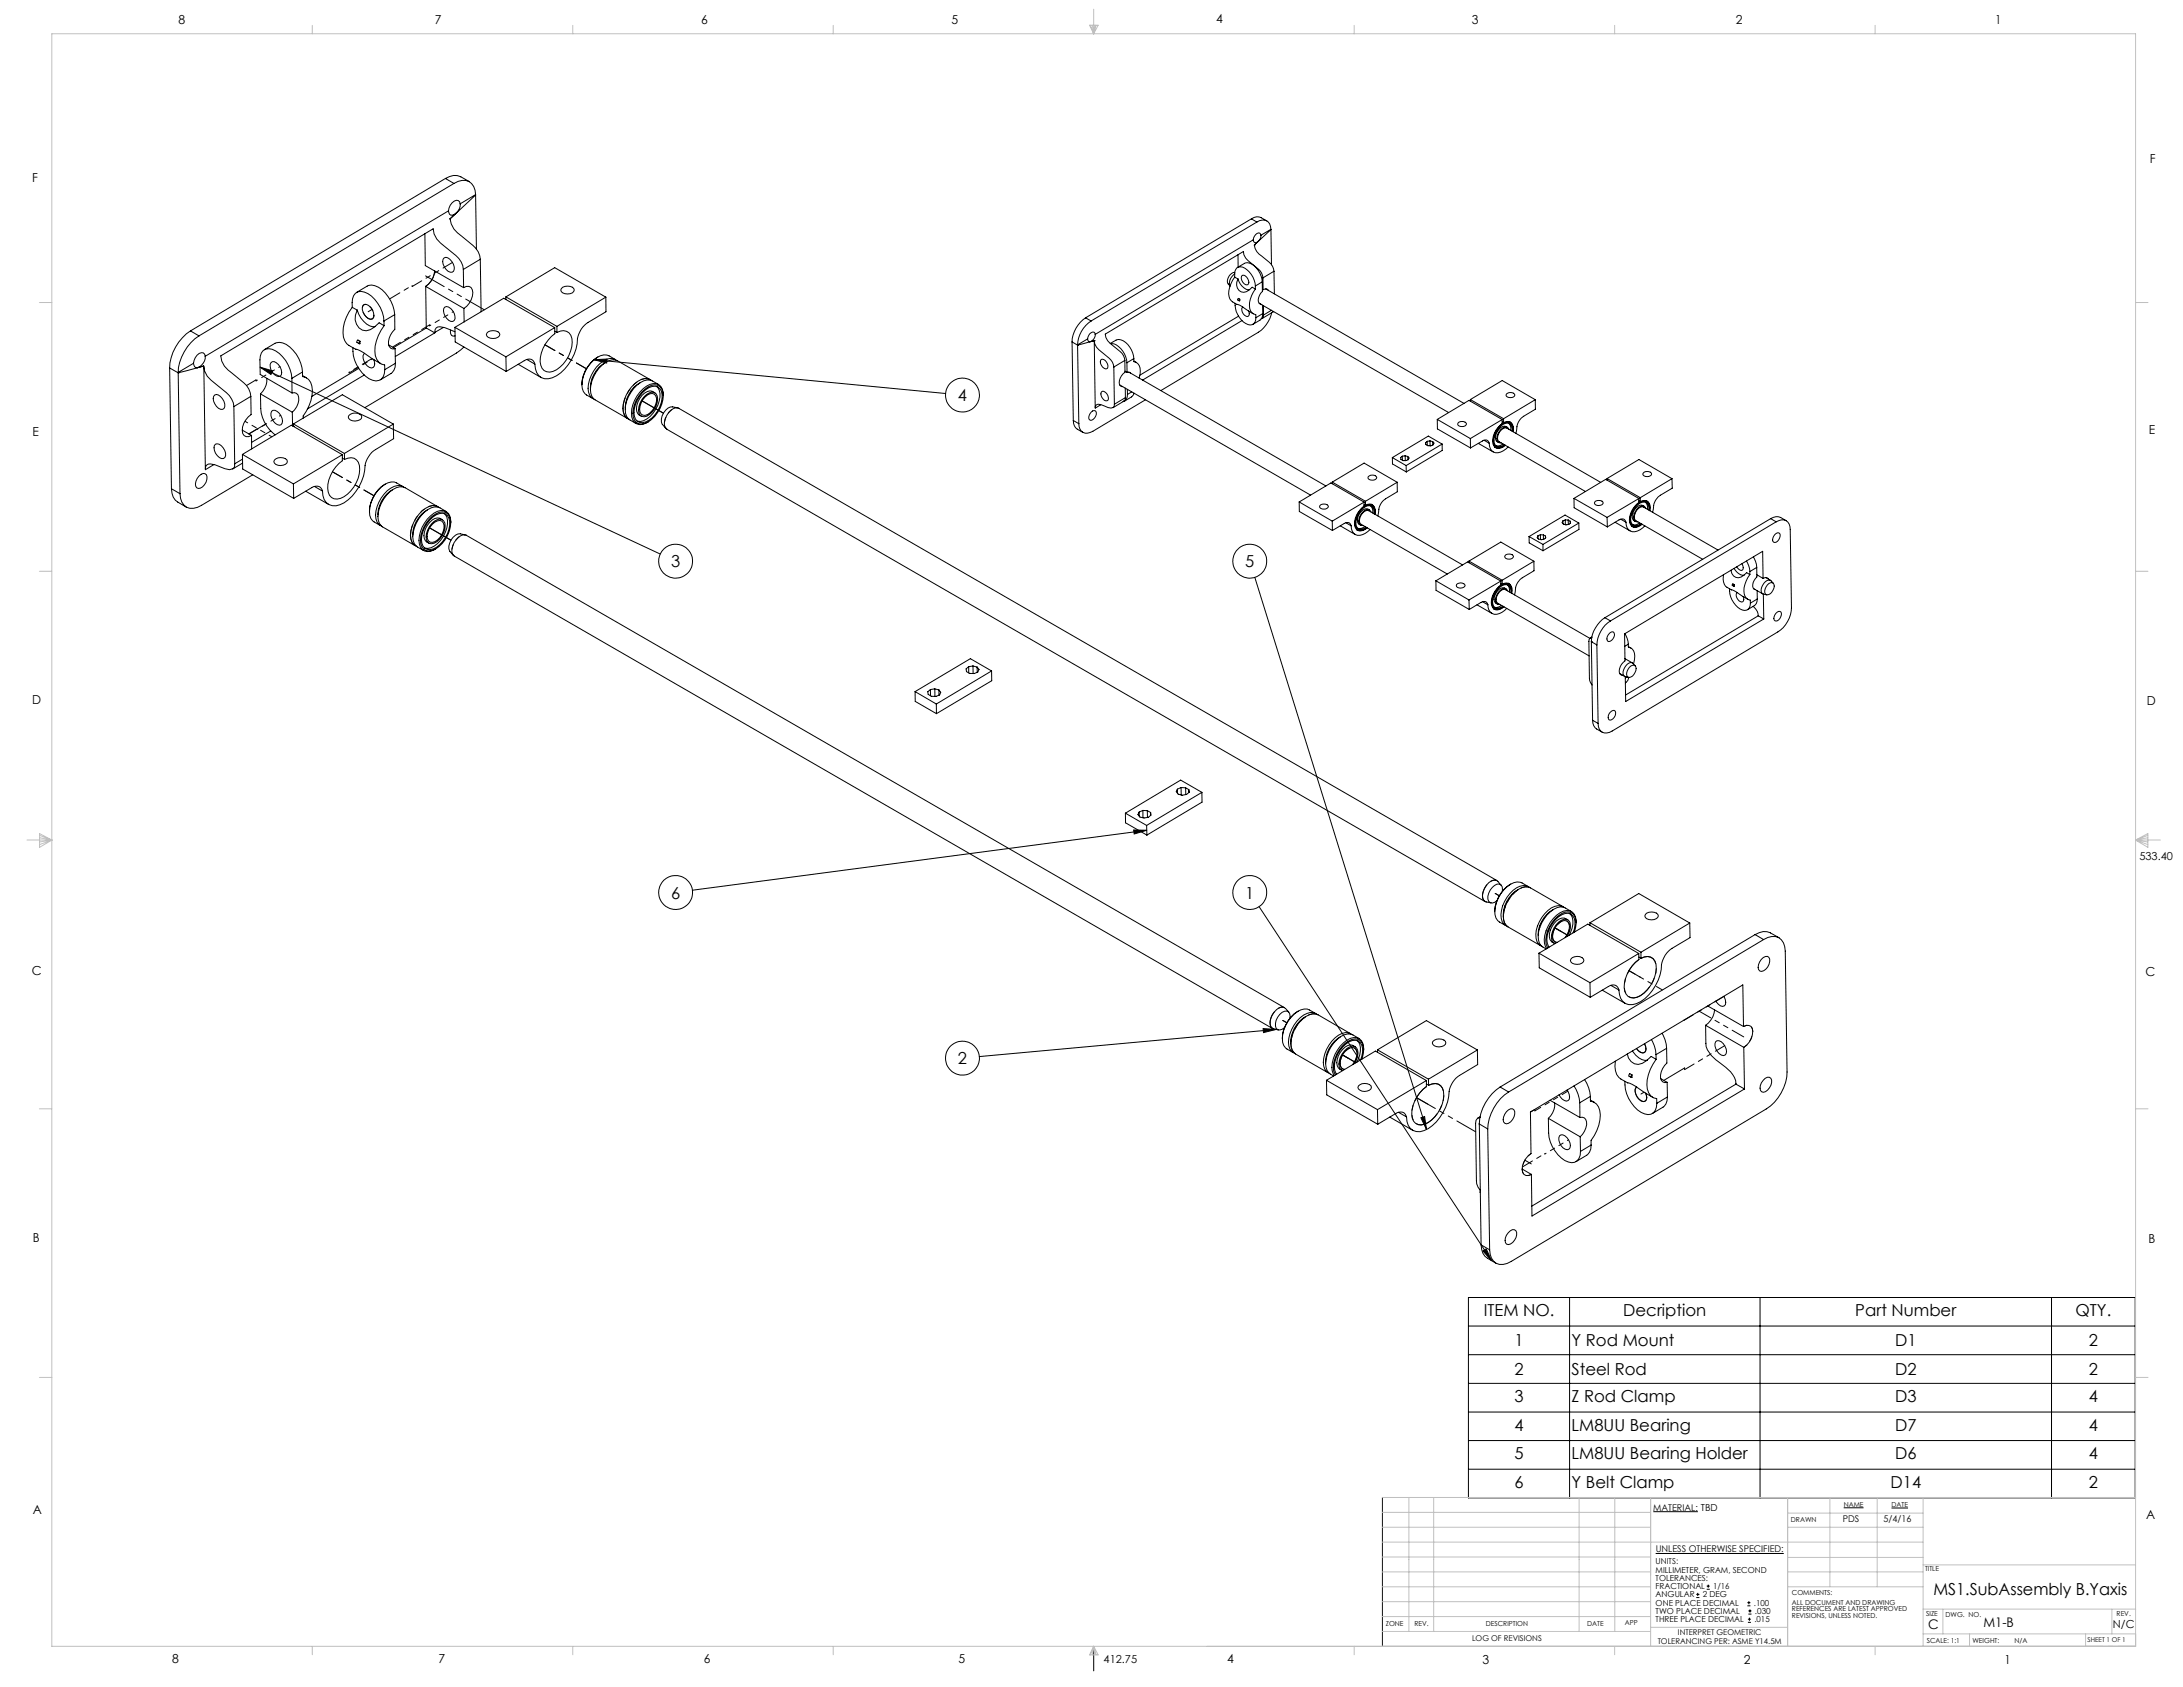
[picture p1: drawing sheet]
<svg xmlns="http://www.w3.org/2000/svg" width="559mm" height="432mm" viewBox="0 0 559 432" stroke-linecap="round" stroke-linejoin="round" font-family="sans-serif">
<defs><g id="words">
<g font-size="4.2">
<text x="245.2" y="102.7">4</text>
<text x="171.8" y="145.2">3</text>
<text x="318.8" y="145.2">5</text>
<text x="171.8" y="230">6</text>
<text x="318.8" y="230">1</text>
<text x="245.2" y="272.4">2</text>
<text x="379.8" y="336.9">ITEM NO.</text>
<text x="415.5" y="336.9">Decription</text>
<text x="474.9" y="336.9">Part Number</text>
<text x="531.3" y="336.9">QTY.</text>
<text x="387.7" y="344.6">1</text>
<text x="402.3" y="344.6">Y Rod Mount</text>
<text x="485.1" y="344.6">D1</text>
<text x="534.7" y="344.6">2</text>
<text x="387.7" y="351.9">2</text>
<text x="402.3" y="351.9">Steel Rod</text>
<text x="485.1" y="351.9">D2</text>
<text x="534.7" y="351.9">2</text>
<text x="387.7" y="358.9">3</text>
<text x="402.3" y="358.9">Z Rod Clamp</text>
<text x="485.1" y="358.9">D3</text>
<text x="534.7" y="358.9">4</text>
<text x="387.7" y="366.2">4</text>
<text x="402.3" y="366.2">LM8UU Bearing</text>
<text x="485.1" y="366.2">D7</text>
<text x="534.7" y="366.2">4</text>
<text x="387.7" y="373.5">5</text>
<text x="402.3" y="373.5">LM8UU Bearing Holder</text>
<text x="485.1" y="373.5">D6</text>
<text x="534.7" y="373.5">4</text>
<text x="387.7" y="380.8">6</text>
<text x="402.3" y="380.8">Y Belt Clamp</text>
<text x="484" y="380.8">D14</text>
<text x="534.7" y="380.8">2</text>
<text x="494.9" y="408.2">MS1.SubAssembly B.Yaxis</text>
</g>
<g font-size="3.4">
<text x="493.6" y="416.9">C</text>
<text x="507.7" y="416.5">M1-B</text>
</g>
<g font-size="3.2">
<text x="45.7" y="6.1">8</text>
<text x="111.3" y="6.1">7</text>
<text x="179.5" y="6.1">6</text>
<text x="243.5" y="6.1">5</text>
<text x="311.3" y="6">4</text>
<text x="376.8" y="6.1">3</text>
<text x="444.3" y="6.1">2</text>
<text x="510.7" y="6">1</text>
<text x="550.3" y="41.8">F</text>
<text x="8.2" y="46.6">F</text>
<text x="8.4" y="111.5">E</text>
<text x="550.1" y="111.2">E</text>
<text x="8.2" y="180.2">D</text>
<text x="549.6" y="180.4">D</text>
<text x="8.2" y="249.7">C</text>
<text x="549.2" y="249.9">C</text>
<text x="8.4" y="318">B</text>
<text x="550" y="318.2">B</text>
<text x="8.4" y="387.6">A</text>
<text x="549.4" y="388.7">A</text>
<text x="44.1" y="425.8">8</text>
<text x="112.2" y="425.8">7</text>
<text x="180.2" y="425.8">6</text>
<text x="245.3" y="425.7">5</text>
<text x="314.1" y="425.7">4</text>
<text x="379.5" y="425.8">3</text>
<text x="446.4" y="425.8">2</text>
<text x="513.1" y="425.8">1</text>
</g>
<g font-size="2.8">
<text x="547.6" y="220.2">533.40</text>
<text x="540.9" y="416.6">N/C</text>
<text x="282.5" y="425.7">412.75</text>
</g>
<g font-size="2.4">
<text x="423.2" y="386.7">MATERIAL: TBD</text>
<text x="471.7" y="389.7">PDS</text>
<text x="482.2" y="389.7">5/4/16</text>
<text x="423.8" y="397.4">UNLESS OTHERWISE SPECIFIED:</text>
</g>
<g font-size="2.1">
<text x="423.8" y="400.4">UNITS:</text>
<text x="423.8" y="402.5">MILLIMETER, GRAM, SECOND</text>
<text x="423.8" y="404.7">TOLERANCES:</text>
<text x="423.8" y="406.8">FRACTIONAL</text>
<text x="438.5" y="406.8">1/16</text>
<text x="423.8" y="413.1">TWO PLACE DECIMAL</text>
<text x="423.8" y="411">ONE PLACE DECIMAL</text>
<text x="423.8" y="408.9">ANGULAR</text>
<text x="435.9" y="408.9">2 DEG</text>
<text x="448.9" y="411">.100</text>
<text x="449.2" y="413.1">.030</text>
<text x="423.8" y="415.2">THREE PLACE DECIMAL</text>
<text x="449.1" y="415.2">.015</text>
</g>
<g font-size="2">
<text x="376.8" y="420">LOG OF REVISIONS</text>
<text x="429.5" y="418.4">INTERPRET GEOMETRIC</text>
<text x="424.3" y="420.9">TOLERANCING PER: ASME Y14.5M</text>
</g>
<g font-size="1.8">
<text x="458.4" y="389.5">DRAWN</text>
<text x="471.9" y="385.7">NAME</text>
<text x="484.2" y="385.8">DATE</text>
<text x="492.8" y="402.2">TITLE</text>
<text x="458.7" y="408.2">COMMENTS:</text>
<text x="458.7" y="410.7">ALL DOCUMENT AND DRAWING</text>
<text x="458.7" y="412.5">REFERENCES ARE LATEST APPROVED</text>
<text x="493.1" y="413.7">SIZE</text>
<text x="498" y="413.8">DWG. NO.</text>
<text x="541.8" y="413.7">REV.</text>
<text x="354.8" y="416.3">ZONE</text>
<text x="362" y="416.2">REV.</text>
<text x="380.4" y="416.2">DESCRIPTION</text>
<text x="406.3" y="416.2">DATE</text>
<text x="415.9" y="416">APP</text>
<text x="458.7" y="414.2">REVISIONS, UNLESS NOTED.</text>
<text x="493.2" y="420.5">SCALE: 1:1</text>
<text x="504.9" y="420.5">WEIGHT:</text>
<text x="515.6" y="420.5">N/A</text>
</g>
<text font-size="1.7" x="534.4" y="420.3">SHEET 1 OF 1</text>
</g></defs>
<g fill="none" stroke="#000" stroke-width=".26">
<path d="M108.8 59.8l.1 8.2 9.8 5.6M114 45.7a3.8 3.8 0 0 1 4-.4l2.2 1.2M114 45.7l2.2 1.3M114 45.7l-65.2 39M114.8 54l-62.3 37.2M115.2 56l.1 .2M115.2 56h.1M115.3 56.2a5.7 5.7 0 0 0 2.8 4.2l3 2.4a4.9 4.9 0 0 1 1.8 3.6M115.3 56v.2M116.2 47a3.2 3.2 0 0 1 5.4 1.7l.1 1.1M116.2 47l-65.3 39M116.9 54.4l-1.7 1.6"/>
<path d="M116.9 54.4l-1.6 1.6M117.8 52.2a2.74 2.74 0 0 1-2.4 2.9l-.3-.2-.3-.9M117.8 52.2l-.1-.6-.4-.3a2.57 2.57 0 0 0-2.5 2.7M121.7 49.9l-4.8 4.5M121.7 49.8l-3.9 2.4M121.7 49.8v.1M121.7 49.9l.3 13.9M320.3 56a3 3 0 0 1 4 .6M320.3 56l1.4 .8M320.3 56l-42.4 25.4M321.7 56.8a2.15 2.15 0 0 1 2.5-.3 2.15 2.15 0 0 1 1.1 2.2M321.7 56.8l-42.4 25.4"/>
<path d="M325.3 58.8l-4.2 3.9M325.3 58.7l-2.5 1.5M325.3 58.7v.1M325.3 58.8l.2 9M90.2 78.7a3.6 3.6 0 0 1 1.4-4 5.2 5.2 0 0 1 5.1 2.9 8.3 8.3 0 0 1 1.6 4.6M90.2 78.7a9.9 9.9 0 0 0-2.3 7.6 4.6 4.6 0 0 0 3.6 3.2l6 3.6M90.2 78.7l1.2 .7M91.3 74.9l2.7-1.7a4 4 0 0 1 4.6 1.8 9.4 9.4 0 0 1 2.4 5.5M91.4 79.4a5.9 5.9 0 0 0 4.1 4.2h.6M91.4 79.4a3.4 3.4 0 0 0 2.3 5.3l1.1-.3 2.2-1.8 1.3 .8M92.9 78.2a1.29 1.29 0 0 1 2 .5 2.42 2.42 0 0 1 .5 2.9 1.66 1.66 0 0 1-2.1-1 2.32 2.32 0 0 1-.4-2.4zM109 73.3l9.7 5.7"/>
<path d="M109 73.3l.1 10.7M111.3 69.3a5.1 5.1 0 0 1-2.3 4M113.7 66a1.61 1.61 0 0 1 2 1 2.32 2.32 0 0 1 .4 2.4 1.3 1.3 0 0 1-1.9-.5 2.35 2.35 0 0 1-.5-2.9zM113.9 78.6a1.66 1.66 0 0 1 2 1 2.39 2.39 0 0 1 .4 2.4 1.26 1.26 0 0 1-1.9-.5 2.42 2.42 0 0 1-.5-2.9zM118.6 69a5.1 5.1 0 0 0-1.9-3.6l-3-2.4a5.8 5.8 0 0 1-2.8-4.4l-54.4 32.5a5.6 5.6 0 0 0 2.9 4.4l2.9 2.4a4.9 4.9 0 0 1 1.9 3.6M118.6 69l.1 4.6M118.7 73.6a1.42 1.42 0 0 1 1.6-.2 1.42 1.42 0 0 1 .7 1.5 5.1 5.1 0 0 1-2.3 4.1M118.7 79l.1 3.4M122.9 66.4l-4.3 2.6M122.9 66.4l.3 13.4M129.5 76l12.5-7.5 13.1 7.6M129.5 76l13.1 7.5"/>
<path d="M129.5 76v.7M144 73.5a2.07 2.07 0 0 1 3 .7 1.99 1.99 0 0 1-3.5 .1zM155.1 76.1v3.7l-4.6 2.7a6.2 6.2 0 0 0-2.8 5.4 11.7 11.7 0 0 1-6.3 8.8 2.98 2.98 0 0 1-4.3-2.3l-.2-1.2M155.1 76.1l-12.5 7.4M316.1 70.9a2.29 2.29 0 0 1 .9-2.5 3.4 3.4 0 0 1 3.3 1.9 5.8 5.8 0 0 1 1 2.9M316.1 70.9a6.2 6.2 0 0 0-1.3 5.6l.7 .8 1.2 .6M316.1 70.9l.8 .5M316.1 69.7a2.03 2.03 0 0 0-1.7 1.4 2.03 2.03 0 0 0 .5 2.1 2.67 2.67 0 0 1 1.2-3.1M316.2 77.6a5.5 5.5 0 0 0 3.8 5.6 1.54 1.54 0 0 0 1.5-1.9M316.7 77.9l.7 .2 3.4 2.2M316.8 68.5l1.8-1.1a2.61 2.61 0 0 1 3 1.1 5.8 5.8 0 0 1 1.5 3.6M316.9 71.4a3.8 3.8 0 0 0 2.6 2.8l.4-.1"/>
<path d="M316.9 71.4a2.05 2.05 0 0 0-.1 2.4 2.05 2.05 0 0 0 2.3 .8l1.4-1.1 .8 .5M316.9 65.2v3.2M317.3 76.6l.1 .4h-.2zM317.4 76.6l-.4-.2-.2 .2 .4 .4M317.9 70.6l.2-.2a1.71 1.71 0 0 1 1.3 2.4 1.66 1.66 0 0 1-1.5-2.2zM318.1 78.6a1.54 1.54 0 0 0 1.4 2.3 1.15 1.15 0 0 0 .1-1.3M320.8 61.4l-40.4 24.2M321.1 62.7a3.5 3.5 0 0 0 1.9 2.8 5.4 5.4 0 0 1 3.1 3.9M321.1 62.7h.1M321.3 74a6.2 6.2 0 0 0-1.2 5.6l.4 .4 1 .5v.8M321.3 73.2v.8M322.3 77.6l48.5 28"/>
<path d="M322.8 60.2a1.79 1.79 0 0 1-1.6 1.9l-.4-.7M322.8 60.2l-.4-.5a1.67 1.67 0 0 0-1.6 1.7M323.1 72.1v2.5a2.8 2.8 0 0 0-.9 2.9l.6 .4M323.1 72.1l-1.8 1.1M323.1 74l.2 .2M323.2 78.1l.1 2.2M323.3 71.1a3.2 3.2 0 0 0-1.2-2.3 9.9 9.9 0 0 1-3.7-3.6l-.1-.8-35.4 21.1a3.7 3.7 0 0 0 1.9 2.9 5.3 5.3 0 0 1 3.1 3.9M323.3 71.1v3.1M323.3 74.2l.9-.3 .5 .5M323.4 78.2v2.4M324 73.9l50.8 29.4M325.5 79.4l-2.1 1.2"/>
<path d="M325.9 79.8l-2.8 1.7M326 79.7l-.1 .1M326.1 69.4l-2.8 1.7M326.1 69.4l.1 5.8M43.4 94.2l2.2 1.2M43.4 94.2l.5 30.9M45.6 95.4h.1M45.6 95.3v.1M45.6 95.4l.5 31M48.8 84.7a12 12 0 0 0-5.4 9.5M48.8 84.7l2.1 1.3M49.5 93l-3.9 2.3"/>
<path d="M50.9 86a12 12 0 0 0-5.3 9.3M52.1 93.7l-6.5 1.7M52.1 93.7l.1 .2M52.1 93.7h.1M52.2 93.9a5.6 5.6 0 0 0 2.8 4.2l3 2.4a5.3 5.3 0 0 1 1.9 3.6M52.2 93.9l.4 26M52.5 91.2a2.74 2.74 0 0 1-2.4 2.9l-.3-.2-.3-.9M52.5 91.2l-.1-.5-.4-.4a2.57 2.57 0 0 0-2.5 2.7M66.6 94l102.4 47.8M66.6 94l3.2 .9-.4 .9zM67.7 89.5l2.7-1.6a4 4 0 0 1 4.6 1.8 9.1 9.1 0 0 1 2.4 5.5M68.3 96.8a4.6 4.6 0 0 1-1.6 4"/>
<path d="M69.4 92.9l.3-.3a2.59 2.59 0 0 1 2.1 3.7 2.48 2.48 0 0 1-2.7-3zM74.7 96.8a8.7 8.7 0 0 0-5.1-7.4 2.16 2.16 0 0 0-3 1.7v4.7l8.2 4.8M74.7 96.8l.1 3.8M77.4 95.2v1.2a3.1 3.1 0 0 1 2.6 3.6 11.1 11.1 0 0 1-2.4 6.5v.5M77.4 96.1l1.1 .6M77.4 95.2l-2.7 1.6M90.3 89a8.8 8.8 0 0 0 5.1 8.3 2.16 2.16 0 0 0 3-1.7l.1-1M91.8 94.3l-12 7.2M92 87.4v.6l-.1-.2zM92.1 87.3l-.5-.3-.3 .4v.2l.6 .4M93.2 96l-14.5 8.7M93.3 90.5a2.3 2.3 0 0 0 .7 3.2l1.1 .5 .4-.1a1.7 1.7 0 0 0 .1-2.1"/>
<path d="M98.3 82.2v1.2M98.3 83.4a10.4 10.4 0 0 0-2.2 7.6 2.88 2.88 0 0 0 2.4 2.4v1.2M99.5 88.3l1.6 1M101 80.5l.1 3.8a4.3 4.3 0 0 0-1.4 4.4l.3 .4 .5 .2h.6M101 80.5l-2.7 1.7M101.1 89.3l.1 3.7M101.2 93a2.82 2.82 0 0 1-1.1 2.6l-2.7 1.6M101.2 93l-2.7 1.6M109.1 84l2.2 1.2M109.1 84l-8.4 5M111.3 85.2l-10.1 6.1M111.3 85.1v.1"/>
<path d="M113.5 83.8l-2.2 1.3M115.3 84.5a1.06 1.06 0 0 0 1.2 1.5M116.5 84.9h-.2a7.8 7.8 0 0 0-4.2-1.2l-.7 .7-.1 .7M116.5 83.8l13 7.5M116.5 83.8l12.4-7.5 13.1 7.6M116.5 83.8v3.7l13.1 7.6M118.7 88.8l-1.8 1.5-23.5 14.1M124.6 85.3a2.35 2.35 0 0 1 3.2-.1l.2 .4a1.99 1.99 0 0 1-3.5 .1zM129.5 91.3l.1 3.8M132.6 93.2l5.9 3.4M134.9 92l2 1.2M136.9 93.2a1.6 1.6 0 0 0-2.7-.9l-4.6 2.8"/>
<path d="M142 83.9v1.5a8.5 8.5 0 0 0-3.6 8.1 2.44 2.44 0 0 0 4.1 1.2 8.7 8.7 0 0 0 3.9-8 2.4 2.4 0 0 0-3.8-1.6M142 83.9l-12.5 7.4M142 84.8l.6 .3M142.6 83.5v1.6M148.9 98.5a3.4 3.4 0 0 0 2.8 3.5M152 92.1l90 8.6M152 92.1l3.4-.2-.1 1zM153 91.4a8.6 8.6 0 0 0-4.1 7.1M154.9 92.9a7.6 7.6 0 0 0-3.8 6.4M157.5 92a3.7 3.7 0 0 0-5.6 .2 9.2 9.2 0 0 0-3 6.3M157.8 92.2a3.2 3.2 0 0 0-4.3 .9 8.7 8.7 0 0 0-2.9 7.2 2.31 2.31 0 0 0 1.4 1.9M163.8 98a7.6 7.6 0 0 0-3.7 6.5"/>
<path d="M166.4 97.2l-8.3-4.8a3.4 3.4 0 0 0-4 1.1 8.7 8.7 0 0 0-2.9 7.2l.3 .8 .8 .8 8.4 4.8M166.7 97.4a3.2 3.2 0 0 0-4.2 .8 8.4 8.4 0 0 0-2.9 7.3 2.16 2.16 0 0 0 1.4 1.8M168.2 99a3.5 3.5 0 0 1 .5 3.7 7 7 0 0 1-4.8 5.2l-.8-.1M168.6 98.4a3.7 3.7 0 0 0-5.6 .2 7.8 7.8 0 0 0-2.6 8l.5 .6 1.9 1.2M274.4 87.5l1.4 .8M274.4 87.5l.3 20.1M275.8 88.3h.1M275.8 88.3l.4 20.1M277.9 81.4a7.8 7.8 0 0 0-3.5 6.1M277.9 81.4l1.4 .8M278.4 86.7l-2.6 1.6M279.3 82.2a7.7 7.7 0 0 0-3.5 6.1"/>
<path d="M280.1 87.3a3.8 3.8 0 0 0 1.8 2.8 5.6 5.6 0 0 1 3.2 3.8M280.1 87.2l-4.3 1.1M280.1 87.2h.1M280.1 87.2v.1M280.1 87.3l.3 16.9M280.4 85.6a1.5 1.5 0 0 1-1.8 1.7l-.2-.6M280.4 85.6l-.4-.6a1.62 1.62 0 0 0-1.6 1.7M281.9 92a1.7 1.7 0 0 1 1.6 2.3 1.36 1.36 0 0 1-1.8-1.2v-.5zM284.2 87.9l1.5-.8a2.67 2.67 0 0 1 3 1.1 6.1 6.1 0 0 1 1.5 3.6M284.3 87.9a4.7 4.7 0 0 1 4.1 4.2l.1 .8M285.1 93.9l.2 9.6M286.6 98.5l48.9 28.2"/>
<path d="M287.9 92.3l.1 3a2.83 2.83 0 0 0-1.2 3.5l.6 .2M287.9 92.3l-2.8 1.6M288 95l.5 .3M288 99.3l.1 2.5M288.5 92.9v2.4M288.5 95.3h.4l.5 .2M288.6 99.7v1.3M289 95.3l50.4 29.1M290.2 91.8l.1 .8a2.4 2.4 0 0 1 1.6 3.1l-.3 1.1M290.2 91.8l-1.7 1.1M290.3 92.4l.6 .4M317 80.9l-25.2 15.1"/>
<path d="M317.9 82.1l-25.4 15.2M323.3 80.3a1.79 1.79 0 0 1-.8 1.7l-1.8 1M323.3 80.3l-1.8 1M323.4 80.6l-.2 .8-.4 .2M325.5 80.1a8.2 8.2 0 0 1-3.3 4.9l-25.1 15M54.8 118.9l-2.2 1.3v-.3M55 101.1a1.61 1.61 0 0 1 1.9 1 2.32 2.32 0 0 1 .5 2.4 1.3 1.3 0 0 1-2-.5 2.35 2.35 0 0 1-.4-2.9zM55.1 113.7a2.48 2.48 0 0 1 2.6 3l-.2 .4a1.26 1.26 0 0 1-1.9-.5 2.4 2.4 0 0 1-.5-2.9zM59.9 104.1l.2 14.6M60.1 118.7l-.1 .8-.2 .4-1 .3-1.2-.2a8.7 8.7 0 0 0-4.3-1.2l-.4 .2-.3 .9M62 110.1l2.4 1.3M62.1 116.3l13 7.6"/>
<path d="M62.1 116.3l12.5-7.5 13 7.6M62.1 116.3v3.8l13.1 7.5M62.1 118.5l-2.6 1.6M62.1 117.5l-2 1.2M64.2 101.5l.1 4.6a4.7 4.7 0 0 0-2.2 4.8 1.4 1.4 0 0 0 2.3 .5M64.2 101.5l-4.3 2.6M64.4 111.4v3.5M66.7 100.8a11.7 11.7 0 0 0 1.6 8.3l.8 1 1.3 1.2M66.7 100.8l8.1 4.7M68 108.5l-4.3 2.6M69.3 110.3l-4.9 2.9M69.5 105.3a1.3 1.3 0 0 1 2 .5 2.39 2.39 0 0 1 .4 2.9 2.48 2.48 0 0 1-2.5-2.9z"/>
<path d="M70.2 117.8a2.4 2.4 0 0 1 3.2-.1l.2 .4a1.96 1.96 0 0 1-3.5 0zM74.8 100.6a1.4 1.4 0 0 1 1.4 .4 1.4 1.4 0 0 1 .3 1.4 4.9 4.9 0 0 1-1.7 3.1M74.8 105.5l.1 3.5M75.1 109.1h.1M75.1 108.5l13.1 7.6M75.1 108.5v.6M75.1 108.5l12.5-7.5 13.1 7.5M87.6 116.4v1.5a8.6 8.6 0 0 0-3.6 8.1 2.41 2.41 0 0 0 4.1 1.1 8.7 8.7 0 0 0 3.9-7.9 2.36 2.36 0 0 0-3.8-1.6M87.6 116.4l-12.5 7.5M87.6 117.3l.6 .3M88.2 116.1v1.5M89.3 106.4a2.4 2.4 0 0 1 3.2-.1l.1 .4a1.7 1.7 0 0 1-2.4 1l-.9-.6-.2-.3z"/>
<path d="M100.7 108.5l.1 3.8-4.7 2.8a6.3 6.3 0 0 0-2.8 5.3 11.8 11.8 0 0 1-6.3 8.8 3.2 3.2 0 0 1-3.3-.4 3.2 3.2 0 0 1-1.2-3.1M100.7 108.5l-12.5 7.6M164.2 100.4a4.5 4.5 0 0 1 4.1-1.8 2.91 2.91 0 0 1 1.4 3.7 8.5 8.5 0 0 1-4.7 6.1 2.28 2.28 0 0 1-3-2.6 8.5 8.5 0 0 1 2.2-5.4zM164.5 100.5a3.8 3.8 0 0 1 3.9-1.4 3.9 3.9 0 0 1 .5 5 6.4 6.4 0 0 1-4.4 4.1 2.12 2.12 0 0 1-2.2-2.6 7.9 7.9 0 0 1 2.2-5.1zM164.9 101.5a2.2 2.2 0 0 1 3.1-.7 4.3 4.3 0 0 1-1.8 5.3 1.56 1.56 0 0 1-1.8 .5 1.56 1.56 0 0 1-1-1.6 5.4 5.4 0 0 1 1.5-3.5zM165.1 101.6a1.73 1.73 0 0 1 2.8-.3 4.2 4.2 0 0 1-2.8 5 1.31 1.31 0 0 1-1.4-1.5 5.1 5.1 0 0 1 1.4-3.2zM167.6 100.5a1.94 1.94 0 0 0-2.6 .1 5.1 5.1 0 0 0-2 4.8l.3 .5 .8 .6M169.8 101.3a2.57 2.57 0 0 0-1.2-2.9 2.57 2.57 0 0 0-3.1 .4 8.7 8.7 0 0 0-3.8 7.9 2.51 2.51 0 0 0 4.2 1.3M173.5 104.4a2.59 2.59 0 0 0-3.6 1.3 2.68 2.68 0 0 0 .5 3.9M274.7 107.6a2.98 2.98 0 0 0 2.5 3.1M274.7 107.6l1.5 .8M279.3 105.5l.3-.3 .7-.1a1.64 1.64 0 0 1-1.1 2.5l-.3-.1a1.45 1.45 0 0 1 .4-2z"/>
<path d="M281.8 103.6l-1.4 .9v-.3M282 100.2a1.62 1.62 0 0 1 1.6 2.2 1.27 1.27 0 0 1-1.7-1.2l-.1-.4zM285.3 103.5l-.3 .7a3.6 3.6 0 0 1-3-.6l-.8-.1a.79 .79 0 0 0-.8 .7M287.7 102.7l-2.8 1.7M288.1 101.8l-.1 .4-.3 .4M288.1 101.8l-2.8 1.7M288.6 101a1.65 1.65 0 0 1-1.1 1.8M289.7 100.3l-1.1 .7M290.3 100.6l-.5 .9-1.9 1.2M293.2 102.3l-13.4 8.1a2.16 2.16 0 0 1-2.5 .3 2.16 2.16 0 0 1-1.1-2.3M356.4 117.1v1.6l3.6 2.1M356.4 117.1l3.5 2.1"/>
<path d="M359 116.8l-.5 .3 .1 .5a1.31 1.31 0 0 0 2.1-.4l-.3-.4M359 116.8v1M359.7 116.7l.7 .1M359.7 116.7l-.7 .1M359.7 116.7v1.2M359.9 119.2l.1 1.6M360.4 116.8v.9M365.3 113l-.4 .3v.5a1.29 1.29 0 0 0 2.2-.4l-.4-.4M365.3 113v1M366 112.9l.7 .1M366 112.9l-.7 .1M366 112.9l.1 1.2"/>
<path d="M366.7 113v.9M367.9 107.4l8.5 4.9M367.9 107.4l8.1-4.9 8.5 4.9M367.9 107.4v2.4l8.5 4.9M369.1 113.7l.1 1.6-9.2 5.5M369.1 113.7l-9.2 5.5M369.1 113.7l-3.5-2.1-9.2 5.5M373.2 108.3a1.41 1.41 0 0 1 2.2 .2 1.3 1.3 0 0 1-2.3 0zM376.4 102.3l8.1-4.9 8.5 4.9M376.4 102.3l8.5 4.9M376.4 112.3v2.4M376.4 102.3v.4"/>
<path d="M378.4 113.5l3.8 2.2M379.9 112.7l1.3 .8M381.2 113.5a2.16 2.16 0 0 0 1.1 2.2 2.16 2.16 0 0 0 2.5-.3l1.2-1M381.2 113.5a1.03 1.03 0 0 0-.7-.9 1.03 1.03 0 0 0-1.1 .3l-3 1.8M382.7 114.4l.1 .1M384.5 107.4v1a5.1 5.1 0 0 0-2.1 5.8 1.84 1.84 0 0 0 2.9-.2M384.5 107.4l-8.1 4.9M384.5 108l.4 .2M384.7 114.3l-.2 .1a1.76 1.76 0 0 1-1.9 0M384.7 113.6a1.99 1.99 0 0 1-1.8 .5M384.8 108.1l-.3 .2M384.9 108.2a1.6 1.6 0 0 1 1.8-.1 1.6 1.6 0 0 1 .7 1.8v.6"/>
<path d="M384.9 107.2v1M385.6 100.9a1.41 1.41 0 0 1 2.2 .2 1.3 1.3 0 0 1-2.3 0zM385.9 109.4l-.4-.2a1.81 1.81 0 0 0-2.1 1.1 1.84 1.84 0 0 0 .2 3M386.2 108.4a1.89 1.89 0 0 1 .5 1.8M386.3 109.9a1.19 1.19 0 0 0-1.2-.6 1.19 1.19 0 0 0-1 .7 2.74 2.74 0 0 0-.7 3.1l.9 .2M386.4 108a1.93 1.93 0 0 1 .9 1.9M386.4 108h.1M387.1 110.4a1.56 1.56 0 0 0-.7-1.9 1.56 1.56 0 0 0-2 .4 4.5 4.5 0 0 0-1.7 4.9 1.59 1.59 0 0 0 2.4 0M387.2 110.5a1.67 1.67 0 0 0-.2-1.8 1.67 1.67 0 0 0-1.7-.5 4.9 4.9 0 0 0-2.8 5.7 1.73 1.73 0 0 0 2.7 0M393 102.3v2.4l-3 1.8a4 4 0 0 0-1.8 3.5l-.1 .9M393 102.3l-8.1 4.9M43.9 125.1a3.7 3.7 0 0 0 1.6 3.4l2.2 1.3"/>
<path d="M43.9 125.1l2.2 1.3M50.9 121.8l1.1-.6h.5a1.88 1.88 0 0 1-.2 2.9 1.49 1.49 0 0 1-2 .7 2.27 2.27 0 0 1 .6-3zM64.7 121.5l-13.1 7.8a3.2 3.2 0 0 1-5.4-1.8l-.1-1.1M75.1 123.9l.1 3.7M78.2 125.7l5.9 3.4M80.5 124.5l2 1.2M82.5 125.7a1.66 1.66 0 0 0-2.7-.9l-4.6 2.8M94.6 131a2.7 2.7 0 0 0 1.2 2.6l1.5 .9M98.6 123.9a8.4 8.4 0 0 0-4 7.1M100.5 125.3a7.4 7.4 0 0 0-3.7 6.5M103.1 124.5a3.7 3.7 0 0 0-5.6 .2 9 9 0 0 0-2.9 6.3M103.4 124.7a2.61 2.61 0 0 0-3.4 .3 8.6 8.6 0 0 0-3.8 7.8 2.31 2.31 0 0 0 1.4 1.9"/>
<path d="M109.4 130.5a7.4 7.4 0 0 0-3.7 6.5M110.1 133a3.8 3.8 0 0 1 3.9-1.4 3.2 3.2 0 0 1 .9 3.9 7 7 0 0 1-4.8 5.2 2.12 2.12 0 0 1-2.2-2.6 7.9 7.9 0 0 1 2.2-5.1zM110.5 134.1a2.19 2.19 0 0 1 3.1-.8 4.1 4.1 0 0 1-1.1 4.7 2.6 2.6 0 0 1-2.6 1.1 2.08 2.08 0 0 1-.8-2.5l.8-1.8zM110.6 132.2a3.2 3.2 0 0 1 3.9-.7 4.9 4.9 0 0 1 0 5.6 6.5 6.5 0 0 1-4.7 3.9 2.27 2.27 0 0 1-2.2-2.7 8.7 8.7 0 0 1 3-6.1zM110.7 134.2a2.11 2.11 0 0 1 2.4-.8 3.2 3.2 0 0 1-.5 4.2 2.15 2.15 0 0 1-2.9 .9 3.7 3.7 0 0 1 1-4.3zM112 129.7l-8.3-4.9a4.2 4.2 0 0 0-4.8 2 8.3 8.3 0 0 0-2.1 6.4l.3 .8 .8 .9 8.4 4.8M112.3 129.9a2.61 2.61 0 0 0-3.4 .2 8.6 8.6 0 0 0-3.7 7.9 2.31 2.31 0 0 0 1.4 1.8M113.2 133a2.19 2.19 0 0 0-3.2 .7 4.2 4.2 0 0 0-1.1 4.7l.9 .6M113.8 131.5a4.2 4.2 0 0 1 .2 4.8 6.3 6.3 0 0 1-4.5 4.1l-.8-.1M114.2 130.9a3.7 3.7 0 0 0-5.5 .2 8.7 8.7 0 0 0-2.9 7.2 3.6 3.6 0 0 0 2.6 2.6M115.4 133.8a2.57 2.57 0 0 0-1.2-2.9 2.57 2.57 0 0 0-3.1 .4 8.5 8.5 0 0 0-3.7 7.9 2.49 2.49 0 0 0 4.1 1.3M119.1 136.9a2.55 2.55 0 0 0-3.6 1.3 2.68 2.68 0 0 0 .5 3.9"/>
<path d="M332.6 128.5l8.4 4.9M332.6 128.5l8.1-4.9 8.5 4.9M332.6 128.5v2.4l8.5 4.9M338.1 129.2l.4-.2a.93 .93 0 0 1 1 0 .93 .93 0 0 1 .4 .9 1.38 1.38 0 0 1-2.1-.2zM341 123.4l8.2-4.9 8.4 4.9M341 123.4l8.5 4.9M341 133.4l.1 2.4M341 123.4v.4M343.1 134.6l3.8 2.2M344.5 133.8l1.4 .8M345.9 134.6a2.16 2.16 0 0 0 1.1 2.2 2.16 2.16 0 0 0 2.5-.3l1.2-1M345.9 134.6a1.05 1.05 0 0 0-1.8-.6l-3 1.8"/>
<path d="M349.2 128.5v1a5.2 5.2 0 0 0-2.1 5.8 1.9 1.9 0 0 0 2.9-.2M349.2 128.5l-8.2 4.9M349.2 129.1l.3 .2M349.4 135.4l-.3 .1a1.76 1.76 0 0 1-1.8 .1h.1M349.4 134.8a2.02 2.02 0 0 1-1.8 .4M349.4 129.3l-.2 .1M349.5 129.3a1.62 1.62 0 0 1 1.9-.1 1.62 1.62 0 0 1 .7 1.8l-.1 .7M349.5 128.3v1M350.2 122a1.41 1.41 0 0 1 2.2 .2 1.3 1.3 0 0 1-2.2 .1zM350.5 130.5l-.3-.2a1.81 1.81 0 0 0-2.2 1.2 1.87 1.87 0 0 0 .3 2.9M350.9 129.5a1.89 1.89 0 0 1 .5 1.8M350.9 131a1.19 1.19 0 0 0-1.1-.6 1.19 1.19 0 0 0-1 .8 2.74 2.74 0 0 0-.7 3l.8 .3"/>
<path d="M351 129.1a1.93 1.93 0 0 1 .9 1.9M351 129.1l.2 .1M351.7 131.5a1.56 1.56 0 0 0-.7-1.9 1.56 1.56 0 0 0-2 .4 4.5 4.5 0 0 0-1.7 4.9 1.59 1.59 0 0 0 2.4 .1M351.9 131.6a1.67 1.67 0 0 0-.3-1.8 1.67 1.67 0 0 0-1.6-.5 4.9 4.9 0 0 0-2.9 5.7 1.73 1.73 0 0 0 2.8 0M357.6 123.4l.1 2.5-3 1.8a4 4 0 0 0-1.8 3.5l-.2 .8M357.6 123.4l-8.1 4.9M391.4 137.3l3.6 2M391.4 137.3v1.7l3.6 2M393.7 137.1l-.2 .5a1.39 1.39 0 0 0 2.2 .1l-.1-.5M393.7 137.1v.7M394.3 136.9h.8M394.3 136.9l-.6 .2"/>
<path d="M394.3 136.9v1.2M395 139.3v1.7M395.1 136.9l.5 .3M395.1 136.9v1.1M395.6 137.2v.5M400.1 133.4l-.2 .4a1.35 1.35 0 0 0 2.1 0v-.4M400.1 133.4v.6M400.7 133.1h.7M400.7 133.1l-.6 .3M400.7 133.1v1.2M401.4 133.1l.6 .3M401.4 133.1l.1 1.1"/>
<path d="M402 133.4v.5M402.9 127.6l8.5 4.8M402.9 127.6l8.1-4.9 8.5 4.9M402.9 127.6v2.4l8.5 4.9M404.1 133.9l-9.1 5.4M404.1 133.9l.1 1.6-9.2 5.5M404.1 133.9l-3.5-2.1-9.2 5.5M408.4 128.3l.4-.2a1.28 1.28 0 0 1 1.6 .6 1.3 1.3 0 0 1-2.3 .1zM409.8 123.5l-24-13.9a2.38 2.38 0 0 0-2.4 3l.4 .5 22 12.7M411.4 132.4v2.5M411.4 122.5l8.1-4.9 8.5 4.9M411.4 122.5l8.5 4.9"/>
<path d="M411.4 122.5v.4M413.4 133.7l3.9 2.2M414.9 132.9l1.3 .8M416.2 133.7a2.17 2.17 0 0 0 1.1 2.2 2.17 2.17 0 0 0 2.5-.3l1.2-1M416.2 133.7a1.05 1.05 0 0 0-1.8-.6l-3 1.8M419.5 127.6v1a5.2 5.2 0 0 0-2.1 5.7 1.9 1.9 0 0 0 3-.1M419.5 127.6l-8.1 4.8M419.5 128.2l.4 .2M419.7 133.8a1.99 1.99 0 0 1-1.8 .5M419.8 128.3l-.3 .2M419.8 134.4l-.2 .1a1.75 1.75 0 0 1-2 .1l.2 .1M419.9 128.4a1.62 1.62 0 0 1 1.8-.1 1.62 1.62 0 0 1 .7 1.7l-.1 .7"/>
<path d="M419.9 127.4v1M420.9 120.9l.3-.2a.95 .95 0 0 1 1 0 .95 .95 0 0 1 .5 .9 1.41 1.41 0 0 1-2.2-.2zM420.9 129.6a1.5 1.5 0 0 0-2.3 .6 2.26 2.26 0 0 0-.3 3.1l.3 .2M421.2 128.6a2 2 0 0 1 .5 1.8M421.3 130.1a1.06 1.06 0 0 0-.9-.7 1.06 1.06 0 0 0-1 .6 2.8 2.8 0 0 0-.9 3.4l.8 .2M421.4 128.2a1.89 1.89 0 0 1 .9 1.9M421.4 128.2h.1M422.1 130.6a1.58 1.58 0 0 0-.7-2 1.58 1.58 0 0 0-2.1 .5 4.5 4.5 0 0 0-1.6 4.8 1.56 1.56 0 0 0 2.4 .2M422.2 130.7a1.69 1.69 0 0 0-1.8-2.4 5.1 5.1 0 0 0-3 5.8 1.73 1.73 0 0 0 2.8 0M428 122.5l.1 2.5-3.1 1.8a4 4 0 0 0-1.8 3.4l-.1 .9M428 122.5l-8.1 4.9M453.2 132.8a3.1 3.1 0 0 1 4 .5"/>
<path d="M453.2 132.8l1.5 .8M453.2 132.8l-42.4 25.3M454.3 136.9a.87 .87 0 0 1 1.2-.4 1.63 1.63 0 0 1-1.5 2.3 1.31 1.31 0 0 1 .3-1.9zM454.7 133.6a2.16 2.16 0 0 1 2.5-.4 2.16 2.16 0 0 1 1.1 2.3l.3 20.1a7.7 7.7 0 0 1-3.5 6.1l-42.4 25.4a2.16 2.16 0 0 1-2.5 .3 2.16 2.16 0 0 1-1.1-2.2M454.7 133.6l-42.4 25.3M321.2 147.8l44 141.3M367.6 148.7l8.4 4.9M367.6 148.7l8.1-4.9 8.5 4.9M367.6 148.7v2.4l8.5 4.9M372.9 149.6a1.39 1.39 0 0 1 2.1 .3 1.3 1.3 0 0 1-2.2 0zM374.4 144.6l-24-13.9a2.38 2.38 0 0 0-2.3 3l.3 .5 22.1 12.7M376 143.6l8.2-4.9 8.4 5"/>
<path d="M376 153.6l.1 2.4M376 143.6l8.5 4.9M376 143.6v.4M378.1 154.8l3.8 2.2M379.5 154l1.4 .8M380.9 154.8a2.17 2.17 0 0 0 1.1 2.2 2.17 2.17 0 0 0 2.5-.3l1.2-1M380.9 154.8a1.05 1.05 0 0 0-1.8-.6l-3 1.8M382.3 155.8l.1 .1M384.2 148.7v1a5.2 5.2 0 0 0-2.1 5.8 1.9 1.9 0 0 0 2.9-.2M384.2 148.7l-8.2 4.9M384.2 149.3l.3 .2M384.4 155l-.2 .1a1.66 1.66 0 0 1-1.6 .3"/>
<path d="M384.4 155.6h-.1a1.83 1.83 0 0 1-2 .2M384.4 149.5l-.2 .1M384.5 149.5a1.62 1.62 0 0 1 1.9 0 1.62 1.62 0 0 1 .7 1.7l-.1 .7M384.5 148.5v1M385.3 142.2a1.41 1.41 0 0 1 2.1 .3 1.3 1.3 0 0 1-2.2 0zM385.5 150.7a1.44 1.44 0 0 0-2.1 .5l-.4 .5a1.84 1.84 0 0 0 .3 2.9M385.9 149.7a1.79 1.79 0 0 1 .5 1.8M385.9 151.2a.96 .96 0 0 0-.8-.6 .96 .96 0 0 0-.9 .4 3 3 0 0 0-1.1 3.4l.8 .3M386 149.3a1.92 1.92 0 0 1 .9 1.9M386.1 149.3l.1 .1M386.8 151.7a1.57 1.57 0 0 0-.8-1.9 1.57 1.57 0 0 0-2 .4 4.5 4.5 0 0 0-1.7 4.9 1.56 1.56 0 0 0 2.4 .1M386.9 151.8a1.66 1.66 0 0 0-.2-1.8 1.66 1.66 0 0 0-1.7-.5 5 5 0 0 0-2.9 5.8 1.73 1.73 0 0 0 2.8 0"/>
<path d="M392.6 143.7l.1 2.4-3 1.8a4 4 0 0 0-1.8 3.5l-.2 .9M392.6 143.7l-8.1 4.8M410.8 158.1a8 8 0 0 0-3.4 6.2M410.8 158.1l1.5 .8M412.3 158.9a7.7 7.7 0 0 0-3.5 6.2M439.8 140.8l-19-11a2.19 2.19 0 0 0-2.4 2.3 1.1 1.1 0 0 0 .3 1.2l17.2 9.9M441.2 147.1a3.1 3.1 0 0 0 2 3.9l.8 .2 3.4 2.2M442.7 150.7a5.5 5.5 0 0 0 3.9 5.5 1.54 1.54 0 0 0 1.5-1.8M443.1 145.9a1.85 1.85 0 0 0 1.2 1.8 1.85 1.85 0 0 0 2-.4l.8-.7 .8 .5M443.9 145.5l.2 .3a2.81 2.81 0 0 0 2.4 1.4M443.9 149.6l-.1 .5zM443.9 149.6l-.3-.2-.2 .4 .4 .3"/>
<path d="M444.7 151.7a1.59 1.59 0 0 0 1.4 2.3 1.15 1.15 0 0 0 .1-1.3M445.9 144.3l.1 .1a1.04 1.04 0 0 1-.3 1.6l-.7-.3-.4-.6M447.1 143.6l.5 1.2 .3 1.5M447.9 147.1a6.2 6.2 0 0 0-1.2 5.5l.8 .9 .5 .1 .1 .8M447.9 146.3v.8M448.8 155.2l.4 .4a2.78 2.78 0 0 1 .9 2M448.8 142.6l.6 1.2 .3 1.4M448.9 150.7l2.3 1.3M449.7 145.2v2.5a2.36 2.36 0 0 0-.6 3.1l.2 .1M449.7 145.2l-1.8 1.1M449.7 147.1l1.6 1M449.8 151.2v2.1"/>
<path d="M449.8 153.3a1.79 1.79 0 0 1-.7 1.7l-1.8 1.1M449.8 153.3l-1.7 1.1M450.1 157.6l1.4 .8M450.1 157.6l-34 20.3M451.3 148.1l.9-.3 .5 .5M451.3 148.1l-.1-7-35.3 21.1 .1 7a2.83 2.83 0 0 0-1.2 3.4l.6 .3M451.4 152.1l.1 6.3M451.5 158.4l-35.4 21.2-.1-6.4M452 147.8l1.2 .8M452.4 149.7a.96 .96 0 0 1 1.7-.1 2.19 2.19 0 0 1-2 2.6 1.79 1.79 0 0 1 .3-2.5zM454 149.3l-.6-.6a1.54 1.54 0 0 0-2.2 1.1 1.42 1.42 0 0 0-.4 1.6 1.42 1.42 0 0 0 1.5 .9M454.6 157a.87 .87 0 0 1 1.3-.4 1.63 1.63 0 0 1-1.6 2.3 1.31 1.31 0 0 1 .3-1.9z"/>
<path d="M234.2 177l.1 2.5 5.4 3.2M234.2 177l5.5 3.2M238.2 176.5l-.7 .6 .1 .6 .8 .5 1.2 .1 .9-.4 .3-.7-.5-.6M238.2 176.5v1.6M239.3 176.3l1 .3M239.3 176.3l-1.1 .2M239.3 176.3v2M240.3 176.6v1.3M248 170.6l-.7 .6 .1 .7 .8 .5h1.2l.9-.4 .3-.7-.5-.6M248 170.6v1.6M249.1 170.5l1 .2M249.1 170.5l-1.1 .1"/>
<path d="M249.1 170.5v1.9M250.1 170.7l.1 1.4M253.8 171.7l-5.4-3.1-14.2 8.4M253.8 171.7l.1 2.5-14.2 8.5M253.8 171.7l-14.1 8.5M407 163.4l-21.6-12.4a1.92 1.92 0 0 0-2.2 1.4 1.61 1.61 0 0 0 .2 2l23.4 13.5M407.4 164.3h.1M407.4 164.3l1.4 .8M407.4 164.3l.3 20.1M407.5 163.1l-.4 .2M407.5 163.2l-.4 .1-.4 .8 .2 9.6 .2 1 .4 .6M408.8 165.1l.3 20.1"/>
<path d="M412.2 161.9l.7-.2a1.52 1.52 0 0 1 .1 1.6 1.52 1.52 0 0 1-1.4 .8 1.6 1.6 0 0 1 .6-2.2zM414.6 172.4l1.3 .7M416 162.2l.5 1.2 .3 1.5M416 168.6l1.9 1.1M416 168.6h.1M416.4 173.3l-.4 .2M416.8 164.9v.8a2.32 2.32 0 0 1 1.6 3.1l-.3 1.1M416.8 165.5l.7 .4M416.8 164.9l-.9 .5M417.1 170.8a.96 .96 0 0 1 1.6-.1 2.19 2.19 0 0 1-1.9 2.7 1.79 1.79 0 0 1 .3-2.6zM418.6 170.5l-.6-.7a1.54 1.54 0 0 0-2.1 1.1 1.42 1.42 0 0 0-.4 1.6 1.42 1.42 0 0 0 1.4 .9l-.2 .7-.6 .7M239.7 180.2v2.5"/>
<path d="M407.7 184.4a2.98 2.98 0 0 0 2.4 3M407.7 184.4l1.4 .8M412.2 182.4a.87 .87 0 0 1 1.2-.4 1.63 1.63 0 0 1-1.5 2.3 1.41 1.41 0 0 1 .3-1.9zM288.1 208.1v2.5l5.5 3.1M288.1 208.1l5.4 3.2M290.2 212.4l3.3 .1-3.2 1zM291.6 207.9l-.3 .6a2.1 2.1 0 0 0 3.3 .1l-.1-.6M291.6 207.9v1M292.6 207.4l1.1 .1M292.6 207.4l-1 .5M292.6 207.4v1.9M293.5 211.3l.1 2.4"/>
<path d="M293.5 212.5l-116.3 15.4M293.7 207.5l.8 .5M293.7 207.5v1.7M294.5 208v.7M301.4 202l-.3 .6a2.04 2.04 0 0 0 3.3 .2l-.1-.7M301.4 202v1.1M302.3 201.6h1.2M302.3 201.6l-.9 .4M302.3 201.6l.1 1.9M303.5 201.6l.8 .5M303.5 201.6v1.8M304.3 202.1v.7"/>
<path d="M307.7 202.8l-14.2 8.5M307.7 202.8v2.5l-14.1 8.4M307.7 202.8l-5.5-3.1-14.1 8.4M322.3 232.1l59.5 90.6M383.2 225.4l-209.4-120.9a2.6 2.6 0 0 0-3.2 1.9 2.87 2.87 0 0 0 0 3.4l209.5 121M384.3 226.6l-.9-1a1.18 1.18 0 0 0-1.6-.1 4.4 4.4 0 0 0-2.1 4.8l.3 .4 1.7 .4M384.6 228.1a1.26 1.26 0 0 0-.4-1.6 1.26 1.26 0 0 0-1.6 .1 3.6 3.6 0 0 0-1.5 4.1 1.31 1.31 0 0 0 2.1-.1M386.7 226.3a8.6 8.6 0 0 0-4.1 7.1M388.6 227.7a7.6 7.6 0 0 0-3.8 6.5M391.2 226.9a3.6 3.6 0 0 0-5.4 .1 8 8 0 0 0-2.9 8l.9 1 1.6 .9M391.4 227.1a3.1 3.1 0 0 0-4.1 .8 7.9 7.9 0 0 0-2.8 8l.5 .6 .7 .5M397.5 232.9a7.6 7.6 0 0 0-3.8 6.5"/>
<path d="M400.1 232.1l-8.3-4.8a3.2 3.2 0 0 0-3.9 .9 7.9 7.9 0 0 0-2.8 8.1l.9 .9 8.3 4.8M400.4 232.3a3.1 3.1 0 0 0-4.1 .7 7.9 7.9 0 0 0-2.8 8.1l.4 .6 .8 .5M400.6 240a3.7 3.7 0 0 0 .8-4 1.56 1.56 0 0 0-2.3 .2 4.2 4.2 0 0 0-1.5 4.4l.3 .4 .7 .2M401.1 239.7a3.6 3.6 0 0 0 .4-4.2 2 2 0 0 0-2.5 .5 4.9 4.9 0 0 0-1.7 4.8l.4 .5 .4 .2M401.3 235.4a2.37 2.37 0 0 0-3.5 1 3.8 3.8 0 0 0-.7 4.6l.7 .4M401.8 233.9a4.2 4.2 0 0 1 .2 4.8l-.3 .7M402.3 233.3a3.6 3.6 0 0 0-5.4 .1 7.9 7.9 0 0 0-2.8 8l.4 .6 1.3 .9M402.7 238.8a3.8 3.8 0 0 0-.6-4.8 2.95 2.95 0 0 0-3.1 .7 7.6 7.6 0 0 0-2.9 6.7l.4 1M403 238.6a4.5 4.5 0 0 0-.3-4.7 2.43 2.43 0 0 0-3 0 8.3 8.3 0 0 0-4 7.6l.5 1.1M403.5 236.2a2.57 2.57 0 0 0-1.2-2.8 2.57 2.57 0 0 0-3 .2 8.8 8.8 0 0 0-3.9 7.9l.5 1.3M407 236.2l12.5-7.5 13 7.6M407 236.2l13.1 7.5"/>
<path d="M407 236.2v.7M421.2 234.1a2.35 2.35 0 0 1 3.2-.1l.1 .4a1.99 1.99 0 0 1-3.5 .1zM432.5 236.3l.1 3.7-4.6 2.7a6.2 6.2 0 0 0-2.8 5.4 11.7 11.7 0 0 1-6.3 8.8 2.98 2.98 0 0 1-4.4-2.3l-.1-1.2M432.5 236.3l-12.4 7.4M449.3 239.2a3.8 3.8 0 0 1 3.9-.4l2.2 1.2M449.3 239.2l2.1 1.3M449.3 239.2l-65.3 39M328.8 257.9l-209.4-120.9a1.71 1.71 0 0 0-2 .5 4.2 4.2 0 0 0-1.5 4.4l.3 .4 209.5 120.9M329.9 259.1l-.8-1a1.62 1.62 0 0 0-2.3 .3 4.2 4.2 0 0 0-1.5 4.4l.3 .4 1.7 .4M332.3 258.8a8.4 8.4 0 0 0-4 7.1M336.8 259.4a3.7 3.7 0 0 0-5.6 .2 9 9 0 0 0-2.9 6.3M337.1 259.6a2.65 2.65 0 0 0-3.4 .2 8.8 8.8 0 0 0-3.8 7.9 2.31 2.31 0 0 0 1.4 1.9"/>
<path d="M393.9 244l13.1 7.5M393.9 244l12.5-7.5 13.1 7.6M393.9 244l.1 3.7 13.1 7.6M402.1 245.5a2.07 2.07 0 0 1 3.3 .3 1.99 1.99 0 0 1-3.4 .1zM407 251.5l.1 3.8M410.1 253.4l5.9 3.4M412.3 252.2l2.1 1.2M414.4 253.4a1.6 1.6 0 0 0-2.7-.9l-4.6 2.8M419.5 244.1v1.5a8.6 8.6 0 0 0-3.6 8.1 2.47 2.47 0 0 0 4 1.1 8.8 8.8 0 0 0 4-8 2.4 2.4 0 0 0-3.8-1.5M419.5 244.1l-12.5 7.4M419.5 245l.6 .3M420.1 243.7v1.6"/>
<path d="M437.2 257.5l9.1 5.2M438.9 258.5a5.2 5.2 0 0 1-2.3 3.9M441.3 255a2.21 2.21 0 0 1 .1 2.5 1.76 1.76 0 0 1-2.2-1.2M450.8 245.6a1.34 1.34 0 0 1 2-.6 2.73 2.73 0 0 1-1.9 3.6l-.4-.1a2.06 2.06 0 0 1 .3-2.9zM451.4 240.5a3.2 3.2 0 0 1 5.4 1.8l.6 32.1a11.9 11.9 0 0 1-5.3 9.4l-65.2 39.1a3.2 3.2 0 0 1-5.4-1.8l-.2-1.2M451.4 240.5l-65.2 39M323.3 263.3l3.4 .2-3.3 .8zM326.7 263.5l-76 6.9M328.3 265.9a3.4 3.4 0 0 0 2.7 3.5M330.2 260.6a1.26 1.26 0 0 0-.4-1.6 1.26 1.26 0 0 0-1.6 .1 3.6 3.6 0 0 0-1.5 4.1 1.35 1.35 0 0 0 2.1-.1M334.2 260.2a7.4 7.4 0 0 0-3.8 6.5M339.5 276.5l.1 3.7 13.1 7.6"/>
<path d="M339.5 276.5l13.1 7.5M339.5 276.5l12.6-7.5 13 7.6M343.1 265.4a7.6 7.6 0 0 0-3.8 6.5M345.7 264.6l-8.3-4.8a4.2 4.2 0 0 0-4.8 1.9 7.6 7.6 0 0 0-1.8 7.2l.8 .9 8.3 4.8M346 264.8a2.65 2.65 0 0 0-3.4 .2 8.7 8.7 0 0 0-3.8 7.9 2.31 2.31 0 0 0 1.5 1.8M346.3 272.5a3.2 3.2 0 0 0 .5-4.2 2.11 2.11 0 0 0-2.4 .8 3.7 3.7 0 0 0-1 4.3l.8 .3M346.7 272.2l.1-.1a3.9 3.9 0 0 0 .4-3.9 1.66 1.66 0 0 0-2.4 .1 5 5 0 0 0-2 4.8l.3 .5 .6 .4M346.9 267.9a1.9 1.9 0 0 0-2.6 .1 5 5 0 0 0-2 4.8l.3 .5 .9 .6M347.5 266.4a4.2 4.2 0 0 1 .2 4.8l-.4 .7M347.7 278a2.4 2.4 0 0 1 3.2-.1l.1 .4a1.96 1.96 0 0 1-3.4 0zM347.9 265.8a3.7 3.7 0 0 0-5.6 .2 8.7 8.7 0 0 0-2.9 7.2 2.98 2.98 0 0 0 2 2.2M348.3 271.3a4.8 4.8 0 0 0-.1-4.4 2.54 2.54 0 0 0-3.6 .3 7.6 7.6 0 0 0-2.9 6.7l.5 1.1"/>
<path d="M348.6 271.1a4.6 4.6 0 0 0-.4-4.7 2.57 2.57 0 0 0-3 .1 8.3 8.3 0 0 0-3.8 7.6l.4 1M349.1 268.7a2.57 2.57 0 0 0-1.3-2.9 2.57 2.57 0 0 0-3 .4 8.5 8.5 0 0 0-3.8 7.9l.5 1.2M352.6 268.7l13.1 7.5M352.6 268.7l12.5-7.5 13.1 7.5M352.6 268.7v.6M365.1 276.6v1.5a8.6 8.6 0 0 0-3.6 8.1 2.41 2.41 0 0 0 4 1.1 8.7 8.7 0 0 0 4-7.9 2.36 2.36 0 0 0-3.8-1.6M365.1 276.6l-12.5 7.4M365.1 277.5l.6 .3M365.7 276.2v1.6M366.8 266.6a2.4 2.4 0 0 1 3.2-.1l.1 .4a1.96 1.96 0 0 1-3.5 0zM378.2 268.7v3.8l-4.6 2.8a6.2 6.2 0 0 0-2.8 5.3 11.8 11.8 0 0 1-6.3 8.8 3.2 3.2 0 0 1-3.3-.4 3.2 3.2 0 0 1-1.2-3.1M378.2 268.7l-12.5 7.5"/>
<path d="M384 278.2a12.2 12.2 0 0 0-5.4 9.5M384 278.2l2.2 1.3M386.2 279.5a12 12 0 0 0-5.4 9.5M401.1 279a2.37 2.37 0 0 1 .3 2.7 1.88 1.88 0 0 1-2.3-1.5M402.9 278a8.7 8.7 0 0 1 1.5 4.3M405.6 276.3a8.7 8.7 0 0 1 1.5 4.3M413.5 271.6a4.6 4.6 0 0 0 3.2 5.6v-.1a15.8 15.8 0 0 1 4.6 2.8l1.8 1M415.9 276.8a8.8 8.8 0 0 0 5.1 8.3 2.11 2.11 0 0 0 3-1.7l.1-1M416.6 269.8a2.8 2.8 0 0 0 1.8 2.5 2.8 2.8 0 0 0 3.1-.8l1.2-1.1 1.2 .7M417.7 275.2l.1 .6h-.2zM417.8 275.1l-.6-.3-.3 .4v.2l.6 .4M417.9 269a4.2 4.2 0 0 0 3.8 2.4"/>
<path d="M418.9 278.2a2.48 2.48 0 0 0 1.3 3.6l.5 .2 .4-.2a1.7 1.7 0 0 0 .2-2M421 267.2a1.88 1.88 0 0 1 0 2.2 1.66 1.66 0 0 1-2.1-1M422.7 266.1a8.1 8.1 0 0 1 1.2 3.8M423.9 269.9v1.2M423.9 271.1a10.4 10.4 0 0 0-2.2 7.7 2.77 2.77 0 0 0 2.4 2.4v1.2M425.1 276.1l1.7 .9M425.4 264.5a8.1 8.1 0 0 1 1.2 3.8M426.6 268.3l.1 3.8a4.2 4.2 0 0 0-1.4 4.4l.9 .6 .6-.1M426.6 268.3l-2.7 1.6M426.8 277v3.8M436.6 262.4l.1 4.7a5.4 5.4 0 0 0 2.5 4.2 15.7 15.7 0 0 1 4.8 4.5l.3 .8 .1 .9M436.6 262.4l9.8 5.7"/>
<path d="M439.2 266.6a1.3 1.3 0 0 1 1.9 .5 2.35 2.35 0 0 1 .5 3 1.9 1.9 0 0 1-2.4-1.7l-.2-.7zM444.4 277.5l2.1 1.2M444.4 277.5l-52.3 31.2M446.3 262.7a1.44 1.44 0 0 1 1.6-.1 1.44 1.44 0 0 1 .8 1.4 5.1 5.1 0 0 1-2.3 4.1M446.3 262.7l-.2-10.6-54.3 32.5 .1 10.7a4.9 4.9 0 0 0-2.2 4.8 1.43 1.43 0 0 0 2.3 .5M446.4 268.1l.1 10.6M446.5 278.7l-54.4 32.6-.1-10.7M451.8 276l1.1-.3a1.41 1.41 0 0 1 .4 2.1 2.76 2.76 0 0 1-1.9 1.8l-.5-.2a2.49 2.49 0 0 1 .9-3.4zM352.6 284l.1 3.8M355.7 285.9l5.9 3.4M358 284.7l2 1.2M360 285.9a1.66 1.66 0 0 0-2.7-.9l-4.6 2.8"/>
<path d="M363.7 286.1l1-.3 .5 3.3zM378.6 287.7h.1M378.7 287.7l2.1 1.3M378.7 287.7l.4 30.9M378.8 285.9l-.5 .3M378.9 286l-.7 .2-.4 .6-.1 .7 .2 14.7 .1 .8 .9 1.7M380.8 289l.5 30.9M385.6 284.6a1.28 1.28 0 0 1 1.9-.5 2.73 2.73 0 0 1-1.9 3.6l-.4-.2a1.76 1.76 0 0 1 0-2.3zM389.6 299.2l2.4 1.4M396.3 286.2a11.6 11.6 0 0 0 1.7 8.3 5.2 5.2 0 0 0 5.1 3 2.7 2.7 0 0 0 1.5-2.8M396.3 286.2l8.2 4.8M396.8 281.6l7.6 4.4"/>
<path d="M397.9 282.3a4.6 4.6 0 0 1-1.6 3.9M399.2 290.7l.4-.2a2.69 2.69 0 0 1 2.3 3.3l-.3 .3a1.9 1.9 0 0 1-2.4-1.6l-.2-.7zM404.4 282.3v3.7M404.4 286a1.38 1.38 0 0 1 1.5 .4 1.38 1.38 0 0 1 .3 1.5 5.3 5.3 0 0 1-1.7 3.1M404.5 291l.1 3.7M407.1 280.6v1.2a3.1 3.1 0 0 1 2.5 3.6 10.9 10.9 0 0 1-2.3 6.5v1.2M407.1 281.6l1 .6M407.1 280.6l-2.7 1.7M407.3 293.1a2.82 2.82 0 0 1-1.1 2.6l-2.8 1.6M407.3 293.1l-2.7 1.6M426.8 280.8a2.82 2.82 0 0 1-1.1 2.6l-2.7 1.6M426.8 280.8l-2.7 1.6"/>
<path d="M379.1 318.6a3.7 3.7 0 0 0 1.7 3.5l2.1 1.2M379.1 318.6l2.2 1.3M386.1 315.5a1.28 1.28 0 0 1 1.9-.5 2.68 2.68 0 0 1-1.9 3.6l-.4-.1a2.1 2.1 0 0 1 .4-3zM375.9 332.1h170.7v51.3h-170.7zM375.9 339.4h170.7M379.6 320.2l.8-.5 1.4 3zM401.8 332.1v51.3M450.5 332.1v51.3M525.1 332.1v51.3M375.9 346.7h170.7M375.9 354.1h170.7M375.9 361.4h170.7"/>
<path d="M375.9 368.7h170.7M375.9 376.1h170.7M423.2 386.9h11.4M423.8 397.6h32.8M471.9 385.9h5.1M484.2 386h4.2M434.2 408.9h.8M434.2 408.1h.8M434.6 407.7v.8M436.9 406.8h.8M436.9 406h.8M437.3 405.6v.8"/>
<path d="M447.3 411h.8M447.3 410.2h.8M447.4 415.3h.8M447.4 414.4h.8M447.5 413.1h.8M447.5 412.3h.8M447.7 409.8v.8M447.8 414.1v.8M448 411.9v.8M280 421.4v6.3"/>
<circle cx="246.4" cy="101.1" r="4.3"/>
<circle cx="173" cy="143.6" r="4.3"/>
<circle cx="319.9" cy="143.6" r="4.3"/>
<circle cx="173" cy="228.4" r="4.3"/>
<circle cx="319.9" cy="228.4" r="4.3"/>
<circle cx="246.4" cy="270.8" r="4.3"/>
</g>
<path d="M353.9 383.3v38.1" fill="none" stroke="#191924" stroke-width=".26"/>
<path d="M533.9 421.4h12.8" fill="none" stroke="#c0c0c0" stroke-width=".26" stroke-dasharray="15.2 1.3 1.3 1.3" stroke-dashoffset="10.7"/>
<path d="M546.7 421.4v-3.2" fill="none" stroke="#c0c0c0" stroke-width=".26" stroke-dasharray="15.2 1.3 1.3 1.3"/>
<g fill="none" stroke="#c0c0c0" stroke-width=".26">
<path d="M13.3 8.6h533.4v412.8h-533.4zM79.9 6.5v2.1M146.6 6.5v2.1M213.3 6.5v2.1M278.9 6.5h2.2l-1.1 2.1zM279.1 6.5l.9 2.1M279.6 6.5l.4 2.1M280 2.4v6.2M280.3 6.5l-.3 2.1M280.6 6.5l-.6 2.1M346.6 6.5v2.1M413.3 6.5v2.1"/>
<path d="M480 6.5v2.1M10.1 77.4h3.2M546.7 77.4h3.1M10.1 146.2h3.2M546.7 146.2h3.1M6.9 215h6.4M10.1 213.4l3.2 1.6-3.2 1.9zM10.1 213.8l3.2 1.2M10.1 214.4l3.2 .6M13.3 215l-3.2 1.2M13.3 215l-3.2 .5M546.7 215h6.3"/>
<path d="M546.7 215l3.1 .5M546.7 215l3.1 1.2M546.7 215l3.1-1.6v3.5zM549.8 214.4l-3.1 .6M549.8 213.8l-3.1 1.2M10.1 283.8h3.2M546.7 283.8h3.1M10.1 352.6h3.2M546.7 352.6h3.1M353.9 383.3h192.8M353.9 390.9h68.6M353.9 394.7h138.4"/>
<path d="M353.9 398.5h68.6M353.9 387.1h68.6M360.6 383.3v34.3M367 383.3v34.3M404.2 383.3v34.3M413.3 383.3v34.3M422.5 383.3v38.1M457.6 383.3v38.1M457.6 387.3h34.7M457.6 390.9h34.7M457.6 398.6h34.7M468.4 383.3v22.9"/>
<path d="M480.5 383.3v22.9M492.3 383.3v38.1M353.9 413.8h68.6M353.9 417.6h68.6M353.9 406.2h68.6M353.9 402.3h68.6M353.9 410h68.6M422.5 416.5h35.1M457.6 406.2h34.7M457.6 402.3h34.7M492.3 418.2h54.4M492.3 411.9h54.4"/>
<path d="M492.3 400.5h54.4M497.3 411.9v6.3M504.2 418.2v3.2M533.9 418.2v3.2M540.6 411.9v6.3M79.9 421.4v2.1M146.6 421.4v2.1M213.3 421.4v2.1M280 421.4l1.1 2.2h-2.2zM280 421.4l.6 2.2M280 421.4l-.9 2.2M280 421.4l-.4 2.2"/>
<path d="M280 421.4l.3 2.2M346.6 421.4v2.1M413.3 421.4v2.1M480 421.4v2.1"/>
</g>
<path d="M152 92.1l3.4-.2-.1 1zM363.7 286.1l1-.3 .5 3.3zM379.6 320.2l.8-.5 1.4 3zM323.3 263.3l3.4 .2-3.3 .8zM290.2 212.4l3.3 .1-3.2 1zM66.6 94l3.2 .9-.4 .9z" fill="#000"/>
<g fill="none" stroke="#000" stroke-width=".26" stroke-dasharray="6.3 1.3 1.3 1.3 1.3 1.3">
<path d="M94.2 79.8l1.1-.6M105.5 73.1v.2M109 73.3a5.2 5.2 0 0 0 2.3-4M63.1 98.7l2.4-1.5M65.5 97.2v.3M89.4 95.3v.2M110 83.2v.2M63.7 111l2-1.2M65.7 109.8v.2M161 107.3a2.51 2.51 0 0 1-1.5-2.8M169.8 105.8l-5.4-3.2M106.6 139.8a2.51 2.51 0 0 1-1.5-2.8"/>
<path d="M115.4 138.3l-5.4-3.2M380.4 230.8a1.33 1.33 0 0 1-.9-1.5M382.7 228.7l1.1 .6M386 237.2a2.83 2.83 0 0 1-1.2-2.6M398.1 237.5l3.4 2M398.1 237.5l1.5 .9M398.6 241.2a1.3 1.3 0 0 1-1.2-1.5M417 248.4l2.9 1.7M326.1 263.3a1.33 1.33 0 0 1-1-1.5M328.4 261.2l1 .6M331.6 269.7a2.83 2.83 0 0 1-1.2-2.6M343.7 270l3.4 2"/>
<path d="M343.7 270l1.5 .9M344.2 273.7a1.3 1.3 0 0 1-1.2-1.5M418.9 268.4l1 .9M419 278.2a2.18 2.18 0 0 0 .5 3.1l.6 .4M419.9 269.3l1 .1a1.67 1.67 0 0 0 .1-2.3M425.9 276.5l5.3-3.2M431 261.1v.1M431.2 273.3v.5M362.6 280.9l2.9 1.7M390.3 297l1.7 .9M391.8 284.6l1.1-.6M392.9 284v.3"/>
<path d="M395.4 295.3v.1M420 280l.9-.5M420.1 281.7l1 .2a1.6 1.6 0 0 0 .2-2.1M378.9 305.1v.1M378.9 305.2l.1-.1M379 305l-.1 .1"/>
</g>
<path d="M446.3 262.7a1.43 1.43 0 0 1 1.7-.2 1.43 1.43 0 0 1 .7 1.5 5.1 5.1 0 0 1-2.3 4.1M392 300.6a1.43 1.43 0 0 1-1.6 .2 1.43 1.43 0 0 1-.8-1.5 5.1 5.1 0 0 1 2.3-4.1" fill="none" stroke="#000" stroke-width=".26" stroke-dasharray="6.3 1.3 1.3 1.3 1.3 1.3" stroke-dashoffset="5.4"/>
<path d="M397.4 239.7a4.2 4.2 0 0 1 3.3-4.1 1.48 1.48 0 0 1 1 1.9l-.5 1.7-.5 .8M343 272.2a4.2 4.2 0 0 1 3.3-4.1 1.48 1.48 0 0 1 1.1 1.9l-.6 1.7-.5 .8" fill="none" stroke="#000" stroke-width=".26" stroke-dasharray="6.3 1.3 1.3 1.3 1.3 1.3" stroke-dashoffset="4.1"/>
<path d="M173.8 104.5a2.67 2.67 0 0 0-3.1 1.9 2.9 2.9 0 0 0 0 3.4M119.4 137a2.67 2.67 0 0 0-3.1 1.9 2.9 2.9 0 0 0 0 3.4" fill="none" stroke="#000" stroke-width=".26" stroke-dasharray="6.3 1.3 1.3 1.3 1.3 1.3" stroke-dashoffset="5.7"/>
<path d="M379.5 229.3a4.2 4.2 0 0 1 3.2-4.1l.8 .4M325.1 261.8a4.2 4.2 0 0 1 3.3-4l.7 .3" fill="none" stroke="#000" stroke-width=".26" stroke-dasharray="6.3 1.3 1.3 1.3 1.3 1.3" stroke-dashoffset="3.2"/>
<path d="M159.5 104.5a8.8 8.8 0 0 1 4.7-7.4 2.35 2.35 0 0 1 2.5 .2M105.1 137a8.8 8.8 0 0 1 4.7-7.4 2.35 2.35 0 0 1 2.5 .2" fill="none" stroke="#000" stroke-width=".26" stroke-dasharray="6.3 1.3 1.3 1.3 1.3 1.3" stroke-dashoffset="3.6"/>
<path d="M94.3 81.5l1 .1a1.63 1.63 0 0 0 .1-2.1 2.4 2.4 0 0 0-2-1.6 1.26 1.26 0 0 0-.5 1.9l.8 1.3 .6 .4" fill="none" stroke="#000" stroke-width=".26" stroke-dasharray="6.3 1.3 1.3 1.3 1.3 1.3" stroke-dashoffset="4.2"/>
<path d="M419.5 245.6a8.6 8.6 0 0 0-3.6 8.1 2.43 2.43 0 0 0 4.1 1.1 8.7 8.7 0 0 0 3.9-8 2.37 2.37 0 0 0-3.8-1.5M365.2 278.1a8.6 8.6 0 0 0-3.7 8.1 2.43 2.43 0 0 0 4.1 1.1 8.7 8.7 0 0 0 3.9-8 2.37 2.37 0 0 0-3.8-1.5" fill="none" stroke="#000" stroke-width=".26" stroke-dasharray="6.3 1.3 1.3 1.3 1.3 1.3" stroke-dashoffset="1.6"/>
<path d="M384.8 234.6a8.8 8.8 0 0 1 4.8-7.4l.8-.2 1.4 .2M330.4 267.1a8.8 8.8 0 0 1 4.8-7.4l.8-.2 1.4 .2" fill="none" stroke="#000" stroke-width=".26" stroke-dasharray="6.3 1.3 1.3 1.3 1.3 1.3" stroke-dashoffset="3.8"/>
<path d="M95.2 91.8l-5.8 3.5M150.1 94.4l-10.6-6.2M95.7 126.9l-10.6-6.1" fill="none" stroke="#000" stroke-width=".26" stroke-dasharray="6.3 1.3 1.3 1.3 1.3 1.3" stroke-dashoffset="3.4"/>
<path d="M124 79.3l-15.1-8.7M362.6 280.9l15.2 8.8" fill="none" stroke="#000" stroke-width=".26" stroke-dasharray="6.3 1.3 1.3 1.3 1.3 1.3" stroke-dashoffset=".8"/>
<path d="M69.6 111.8l-6.9-4" fill="none" stroke="#000" stroke-width=".26" stroke-dasharray="6.3 1.3 1.3 1.3 1.3 1.3" stroke-dashoffset="5.5"/>
<path d="M417 248.4l8.6 5M392.9 284.3l8.4-5" fill="none" stroke="#000" stroke-width=".26" stroke-dasharray="6.3 1.3 1.3 1.3 1.3 1.3" stroke-dashoffset="4.6"/>
<path d="M434.9 258.8l11.5 6.6" fill="none" stroke="#000" stroke-width=".26" stroke-dasharray="6.3 1.3 1.3 1.3 1.3 1.3" stroke-dashoffset="2.9"/>
<path d="M65.5 97.5l6.2-3.7M110 83.4l6.1-3.6M65.7 110l6.2-3.7M395.4 295.4l6.1-3.7" fill="none" stroke="#000" stroke-width=".26" stroke-dasharray="6.3 1.3 1.3 1.3 1.3 1.3" stroke-dashoffset="6"/>
<path d="M105.5 73.3l10.4-6.1M89.4 95.5l6-3.6M431 261.2l10.3-6.2M431.2 273.8l10.3-6.2" fill="none" stroke="#000" stroke-width=".26" stroke-dasharray="6.3 1.3 1.3 1.3 1.3 1.3" stroke-dashoffset="3.5"/>
<path d="M100.5 88.8l9.5-5.6" fill="none" stroke="#000" stroke-width=".26" stroke-dasharray="6.3 1.3 1.3 1.3 1.3 1.3" stroke-dashoffset="4"/>
<path d="M99.8 76.5l5.7-3.4M389.7 298.7l5.7-3.4" fill="none" stroke="#000" stroke-width=".26" stroke-dasharray="6.3 1.3 1.3 1.3 1.3 1.3" stroke-dashoffset="3.3"/>
<use href="#words"/>
</svg>
